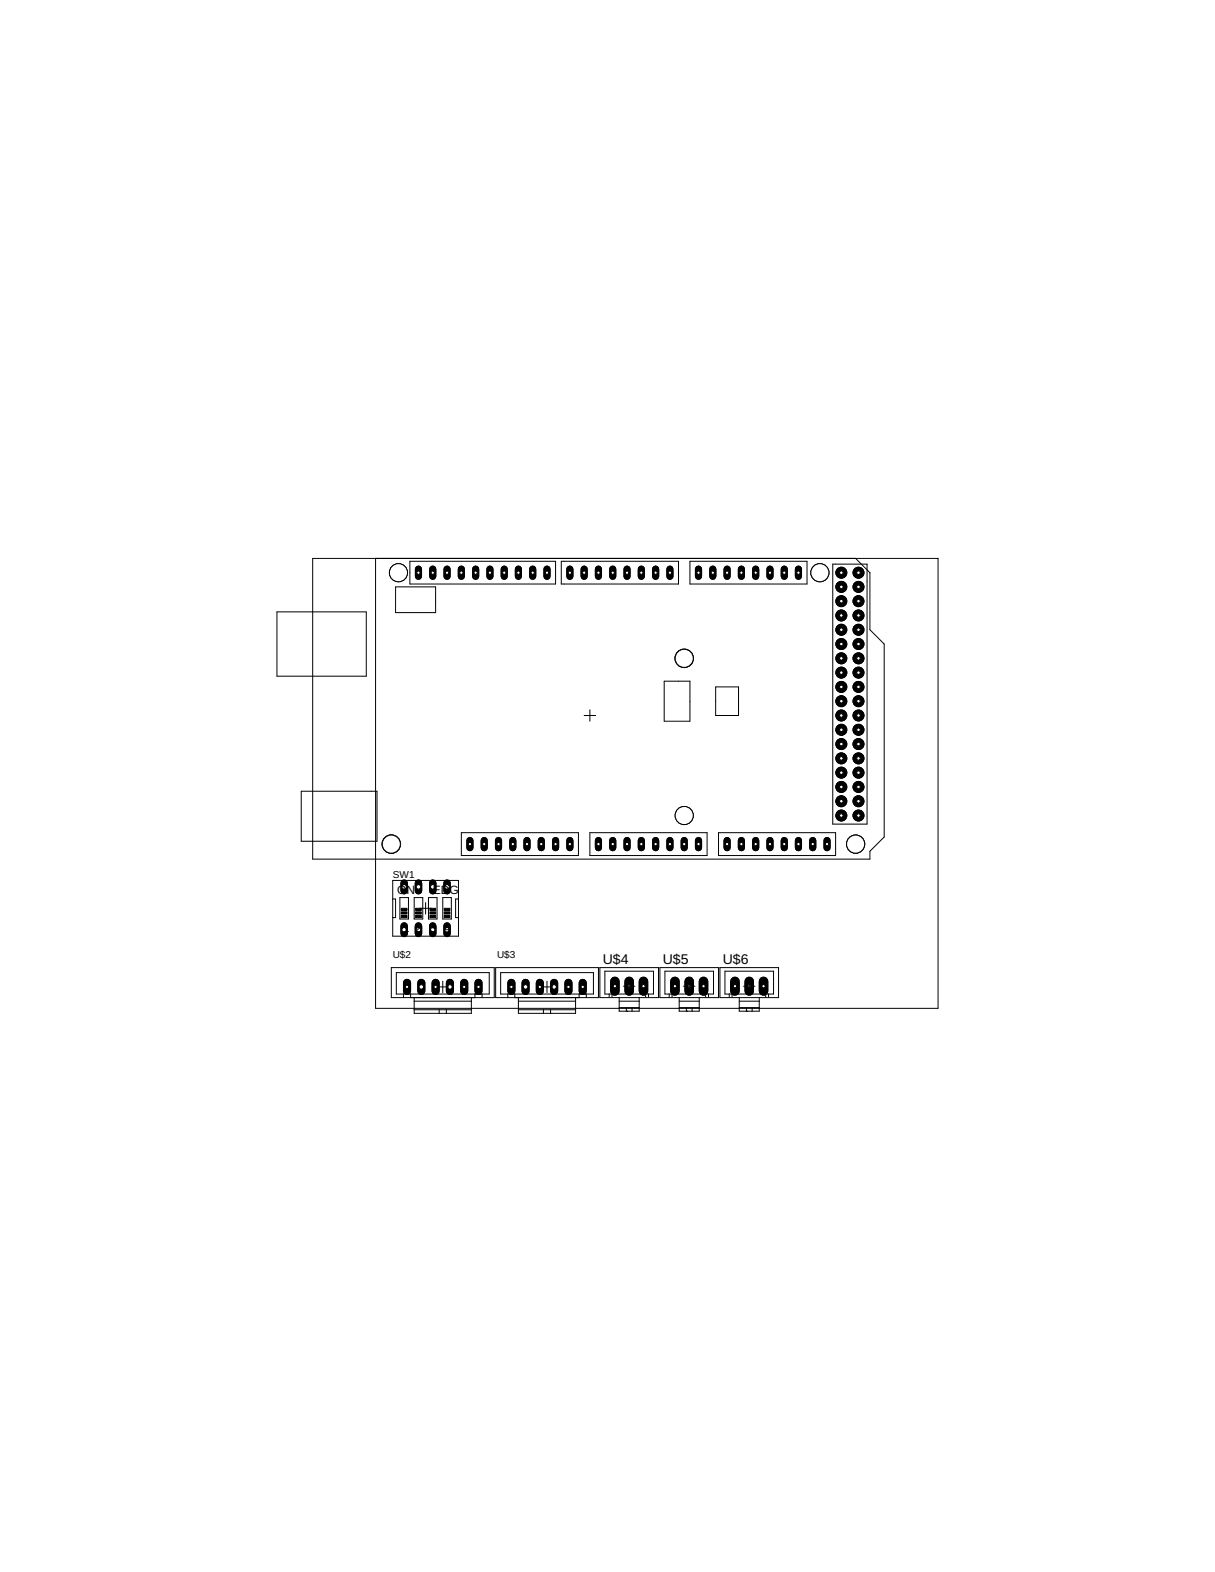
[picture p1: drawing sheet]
<svg xmlns="http://www.w3.org/2000/svg" width="216mm" height="279mm" viewBox="0 0 216 279" stroke-linecap="round" stroke-linejoin="round" font-family="sans-serif">
<defs><g id="words">
<g font-size="2.5">
<text x="107.1" y="171.3">U$4</text>
<text x="117.8" y="171.3">U$5</text>
<text x="128.4" y="171.3">U$6</text>
</g>
<g font-size="2.1">
<text x="70.5" y="158.9">ON</text>
<text x="76.9" y="158.9">EDG</text>
<text x="71.6" y="165.6">1</text>
<text x="73.8" y="165.6">2</text>
<text x="76.4" y="165.6">3</text>
<text x="78.9" y="165.6">4</text>
</g>
<g font-size="1.8">
<text x="69.8" y="156.1">SW1</text>
<text x="69.8" y="170.3">U$2</text>
<text x="88.3" y="170.3">U$3</text>
</g>
</g></defs>
<path d="M79.4 101.2v1.2" fill="none" stroke="#000" stroke-width="1.3"/>
<circle cx="79.4" cy="101.8" r=".3" fill="#fff" stroke="#000" stroke-width=".18"/>
<path d="M82 101.2v1.2" fill="none" stroke="#000" stroke-width="1.3"/>
<circle cx="82" cy="101.8" r=".3" fill="#fff" stroke="#000" stroke-width=".18"/>
<path d="M84.5 101.2v1.2" fill="none" stroke="#000" stroke-width="1.3"/>
<circle cx="84.5" cy="101.8" r=".3" fill="#fff" stroke="#000" stroke-width=".18"/>
<path d="M87.1 101.2v1.2" fill="none" stroke="#000" stroke-width="1.3"/>
<circle cx="87.1" cy="101.8" r=".3" fill="#fff" stroke="#000" stroke-width=".18"/>
<path d="M89.6 101.2v1.2" fill="none" stroke="#000" stroke-width="1.3"/>
<circle cx="89.6" cy="101.8" r=".3" fill="#fff" stroke="#000" stroke-width=".18"/>
<path d="M92.1 101.2v1.2" fill="none" stroke="#000" stroke-width="1.3"/>
<circle cx="92.1" cy="101.8" r=".3" fill="#fff" stroke="#000" stroke-width=".18"/>
<path d="M94.7 101.2v1.2" fill="none" stroke="#000" stroke-width="1.3"/>
<circle cx="94.7" cy="101.8" r=".3" fill="#fff" stroke="#000" stroke-width=".18"/>
<path d="M97.2 101.2v1.2" fill="none" stroke="#000" stroke-width="1.3"/>
<circle cx="97.2" cy="101.8" r=".3" fill="#fff" stroke="#000" stroke-width=".18"/>
<path d="M101.3 101.2v1.2" fill="none" stroke="#000" stroke-width="1.3"/>
<circle cx="101.3" cy="101.8" r=".3" fill="#fff" stroke="#000" stroke-width=".18"/>
<path d="M103.8 101.2v1.2" fill="none" stroke="#000" stroke-width="1.3"/>
<circle cx="103.8" cy="101.8" r=".3" fill="#fff" stroke="#000" stroke-width=".18"/>
<path d="M106.3 101.2v1.2" fill="none" stroke="#000" stroke-width="1.3"/>
<circle cx="106.3" cy="101.8" r=".3" fill="#fff" stroke="#000" stroke-width=".18"/>
<path d="M108.9 101.2v1.2" fill="none" stroke="#000" stroke-width="1.3"/>
<circle cx="108.9" cy="101.8" r=".3" fill="#fff" stroke="#000" stroke-width=".18"/>
<path d="M111.4 101.2v1.2" fill="none" stroke="#000" stroke-width="1.3"/>
<circle cx="111.4" cy="101.8" r=".3" fill="#fff" stroke="#000" stroke-width=".18"/>
<path d="M114 101.2v1.2" fill="none" stroke="#000" stroke-width="1.3"/>
<circle cx="114" cy="101.8" r=".3" fill="#fff" stroke="#000" stroke-width=".18"/>
<path d="M116.5 101.2v1.2" fill="none" stroke="#000" stroke-width="1.3"/>
<circle cx="116.5" cy="101.8" r=".3" fill="#fff" stroke="#000" stroke-width=".18"/>
<path d="M119 101.2v1.2" fill="none" stroke="#000" stroke-width="1.3"/>
<circle cx="119" cy="101.8" r=".3" fill="#fff" stroke="#000" stroke-width=".18"/>
<path d="M76.9 101.2v1.2" fill="none" stroke="#000" stroke-width="1.3"/>
<circle cx="76.9" cy="101.8" r=".3" fill="#fff" stroke="#000" stroke-width=".18"/>
<path d="M74.4 101.2v1.2" fill="none" stroke="#000" stroke-width="1.3"/>
<circle cx="74.4" cy="101.8" r=".3" fill="#fff" stroke="#000" stroke-width=".18"/>
<path d="M124.1 101.2v1.2" fill="none" stroke="#000" stroke-width="1.3"/>
<circle cx="124.1" cy="101.8" r=".3" fill="#fff" stroke="#000" stroke-width=".18"/>
<path d="M126.7 101.2v1.2" fill="none" stroke="#000" stroke-width="1.3"/>
<circle cx="126.7" cy="101.8" r=".3" fill="#fff" stroke="#000" stroke-width=".18"/>
<path d="M129.2 101.2v1.2" fill="none" stroke="#000" stroke-width="1.3"/>
<circle cx="129.2" cy="101.8" r=".3" fill="#fff" stroke="#000" stroke-width=".18"/>
<path d="M131.7 101.2v1.2" fill="none" stroke="#000" stroke-width="1.3"/>
<circle cx="131.7" cy="101.8" r=".3" fill="#fff" stroke="#000" stroke-width=".18"/>
<path d="M134.3 101.2v1.2" fill="none" stroke="#000" stroke-width="1.3"/>
<circle cx="134.3" cy="101.8" r=".3" fill="#fff" stroke="#000" stroke-width=".18"/>
<path d="M136.8 101.2v1.2" fill="none" stroke="#000" stroke-width="1.3"/>
<circle cx="136.8" cy="101.8" r=".3" fill="#fff" stroke="#000" stroke-width=".18"/>
<path d="M139.4 101.2v1.2" fill="none" stroke="#000" stroke-width="1.3"/>
<circle cx="139.4" cy="101.8" r=".3" fill="#fff" stroke="#000" stroke-width=".18"/>
<path d="M141.9 101.2v1.2" fill="none" stroke="#000" stroke-width="1.3"/>
<circle cx="141.9" cy="101.8" r=".3" fill="#fff" stroke="#000" stroke-width=".18"/>
<circle cx="149.5" cy="101.8" r=".97" fill="#000" stroke="#000" stroke-width=".18"/>
<circle cx="149.5" cy="101.8" r=".32" fill="#fff" stroke="#000" stroke-width=".18"/>
<circle cx="149.5" cy="109.4" r=".97" fill="#000" stroke="#000" stroke-width=".18"/>
<circle cx="149.5" cy="109.4" r=".32" fill="#fff" stroke="#000" stroke-width=".18"/>
<circle cx="149.5" cy="111.9" r=".97" fill="#000" stroke="#000" stroke-width=".18"/>
<circle cx="149.5" cy="111.9" r=".32" fill="#fff" stroke="#000" stroke-width=".18"/>
<circle cx="149.5" cy="114.5" r=".97" fill="#000" stroke="#000" stroke-width=".18"/>
<circle cx="149.5" cy="114.5" r=".32" fill="#fff" stroke="#000" stroke-width=".18"/>
<circle cx="149.5" cy="117" r=".97" fill="#000" stroke="#000" stroke-width=".18"/>
<circle cx="149.5" cy="117" r=".32" fill="#fff" stroke="#000" stroke-width=".18"/>
<circle cx="149.5" cy="119.5" r=".97" fill="#000" stroke="#000" stroke-width=".18"/>
<circle cx="149.5" cy="119.5" r=".32" fill="#fff" stroke="#000" stroke-width=".18"/>
<circle cx="149.5" cy="122.1" r=".97" fill="#000" stroke="#000" stroke-width=".18"/>
<circle cx="149.5" cy="122.1" r=".32" fill="#fff" stroke="#000" stroke-width=".18"/>
<circle cx="149.5" cy="124.6" r=".97" fill="#000" stroke="#000" stroke-width=".18"/>
<circle cx="149.5" cy="124.6" r=".32" fill="#fff" stroke="#000" stroke-width=".18"/>
<circle cx="149.5" cy="127.2" r=".97" fill="#000" stroke="#000" stroke-width=".18"/>
<circle cx="149.5" cy="127.2" r=".32" fill="#fff" stroke="#000" stroke-width=".18"/>
<circle cx="149.5" cy="129.7" r=".97" fill="#000" stroke="#000" stroke-width=".18"/>
<circle cx="149.5" cy="129.7" r=".32" fill="#fff" stroke="#000" stroke-width=".18"/>
<circle cx="149.5" cy="132.2" r=".97" fill="#000" stroke="#000" stroke-width=".18"/>
<circle cx="149.5" cy="132.2" r=".32" fill="#fff" stroke="#000" stroke-width=".18"/>
<circle cx="149.5" cy="134.8" r=".97" fill="#000" stroke="#000" stroke-width=".18"/>
<circle cx="149.5" cy="134.8" r=".32" fill="#fff" stroke="#000" stroke-width=".18"/>
<circle cx="149.5" cy="137.3" r=".97" fill="#000" stroke="#000" stroke-width=".18"/>
<circle cx="149.5" cy="137.3" r=".32" fill="#fff" stroke="#000" stroke-width=".18"/>
<circle cx="149.5" cy="139.9" r=".97" fill="#000" stroke="#000" stroke-width=".18"/>
<circle cx="149.5" cy="139.9" r=".32" fill="#fff" stroke="#000" stroke-width=".18"/>
<circle cx="149.5" cy="142.4" r=".97" fill="#000" stroke="#000" stroke-width=".18"/>
<circle cx="149.5" cy="142.4" r=".32" fill="#fff" stroke="#000" stroke-width=".18"/>
<circle cx="149.5" cy="144.9" r=".97" fill="#000" stroke="#000" stroke-width=".18"/>
<circle cx="149.5" cy="144.9" r=".32" fill="#fff" stroke="#000" stroke-width=".18"/>
<circle cx="149.5" cy="104.3" r=".97" fill="#000" stroke="#000" stroke-width=".18"/>
<circle cx="149.5" cy="104.3" r=".32" fill="#fff" stroke="#000" stroke-width=".18"/>
<circle cx="149.5" cy="106.8" r=".97" fill="#000" stroke="#000" stroke-width=".18"/>
<circle cx="149.5" cy="106.8" r=".32" fill="#fff" stroke="#000" stroke-width=".18"/>
<circle cx="152.5" cy="101.8" r=".97" fill="#000" stroke="#000" stroke-width=".18"/>
<circle cx="152.5" cy="101.8" r=".32" fill="#fff" stroke="#000" stroke-width=".18"/>
<circle cx="152.5" cy="109.4" r=".97" fill="#000" stroke="#000" stroke-width=".18"/>
<circle cx="152.5" cy="109.4" r=".32" fill="#fff" stroke="#000" stroke-width=".18"/>
<circle cx="152.5" cy="111.9" r=".97" fill="#000" stroke="#000" stroke-width=".18"/>
<circle cx="152.5" cy="111.9" r=".32" fill="#fff" stroke="#000" stroke-width=".18"/>
<circle cx="152.5" cy="114.5" r=".97" fill="#000" stroke="#000" stroke-width=".18"/>
<circle cx="152.5" cy="114.5" r=".32" fill="#fff" stroke="#000" stroke-width=".18"/>
<circle cx="152.5" cy="117" r=".97" fill="#000" stroke="#000" stroke-width=".18"/>
<circle cx="152.5" cy="117" r=".32" fill="#fff" stroke="#000" stroke-width=".18"/>
<circle cx="152.5" cy="119.5" r=".97" fill="#000" stroke="#000" stroke-width=".18"/>
<circle cx="152.5" cy="119.5" r=".32" fill="#fff" stroke="#000" stroke-width=".18"/>
<circle cx="152.5" cy="122.1" r=".97" fill="#000" stroke="#000" stroke-width=".18"/>
<circle cx="152.5" cy="122.1" r=".32" fill="#fff" stroke="#000" stroke-width=".18"/>
<circle cx="152.5" cy="124.6" r=".97" fill="#000" stroke="#000" stroke-width=".18"/>
<circle cx="152.5" cy="124.6" r=".32" fill="#fff" stroke="#000" stroke-width=".18"/>
<circle cx="152.5" cy="127.2" r=".97" fill="#000" stroke="#000" stroke-width=".18"/>
<circle cx="152.5" cy="127.2" r=".32" fill="#fff" stroke="#000" stroke-width=".18"/>
<circle cx="152.5" cy="129.7" r=".97" fill="#000" stroke="#000" stroke-width=".18"/>
<circle cx="152.5" cy="129.7" r=".32" fill="#fff" stroke="#000" stroke-width=".18"/>
<circle cx="152.5" cy="132.2" r=".97" fill="#000" stroke="#000" stroke-width=".18"/>
<circle cx="152.5" cy="132.2" r=".32" fill="#fff" stroke="#000" stroke-width=".18"/>
<circle cx="152.5" cy="134.8" r=".97" fill="#000" stroke="#000" stroke-width=".18"/>
<circle cx="152.5" cy="134.8" r=".32" fill="#fff" stroke="#000" stroke-width=".18"/>
<circle cx="152.5" cy="137.3" r=".97" fill="#000" stroke="#000" stroke-width=".18"/>
<circle cx="152.5" cy="137.3" r=".32" fill="#fff" stroke="#000" stroke-width=".18"/>
<circle cx="152.5" cy="139.9" r=".97" fill="#000" stroke="#000" stroke-width=".18"/>
<circle cx="152.5" cy="139.9" r=".32" fill="#fff" stroke="#000" stroke-width=".18"/>
<circle cx="152.5" cy="142.4" r=".97" fill="#000" stroke="#000" stroke-width=".18"/>
<circle cx="152.5" cy="142.4" r=".32" fill="#fff" stroke="#000" stroke-width=".18"/>
<circle cx="152.5" cy="144.9" r=".97" fill="#000" stroke="#000" stroke-width=".18"/>
<circle cx="152.5" cy="144.9" r=".32" fill="#fff" stroke="#000" stroke-width=".18"/>
<circle cx="152.5" cy="104.3" r=".97" fill="#000" stroke="#000" stroke-width=".18"/>
<circle cx="152.5" cy="104.3" r=".32" fill="#fff" stroke="#000" stroke-width=".18"/>
<circle cx="152.5" cy="106.8" r=".97" fill="#000" stroke="#000" stroke-width=".18"/>
<circle cx="152.5" cy="106.8" r=".32" fill="#fff" stroke="#000" stroke-width=".18"/>
<path d="M129.2 149.4v1.3" fill="none" stroke="#000" stroke-width="1.3"/>
<circle cx="129.2" cy="150" r=".3" fill="#fff" stroke="#000" stroke-width=".18"/>
<path d="M131.7 149.4v1.3" fill="none" stroke="#000" stroke-width="1.3"/>
<circle cx="131.7" cy="150" r=".3" fill="#fff" stroke="#000" stroke-width=".18"/>
<path d="M134.3 149.4v1.3" fill="none" stroke="#000" stroke-width="1.3"/>
<circle cx="134.3" cy="150" r=".3" fill="#fff" stroke="#000" stroke-width=".18"/>
<path d="M136.8 149.4v1.3" fill="none" stroke="#000" stroke-width="1.3"/>
<circle cx="136.8" cy="150" r=".3" fill="#fff" stroke="#000" stroke-width=".18"/>
<path d="M139.4 149.4v1.3" fill="none" stroke="#000" stroke-width="1.3"/>
<circle cx="139.4" cy="150" r=".3" fill="#fff" stroke="#000" stroke-width=".18"/>
<path d="M141.9 149.4v1.3" fill="none" stroke="#000" stroke-width="1.3"/>
<circle cx="141.9" cy="150" r=".3" fill="#fff" stroke="#000" stroke-width=".18"/>
<path d="M144.4 149.4v1.3" fill="none" stroke="#000" stroke-width="1.3"/>
<circle cx="144.4" cy="150" r=".3" fill="#fff" stroke="#000" stroke-width=".18"/>
<path d="M147 149.4v1.3" fill="none" stroke="#000" stroke-width="1.3"/>
<circle cx="147" cy="150" r=".3" fill="#fff" stroke="#000" stroke-width=".18"/>
<path d="M106.3 149.4v1.3" fill="none" stroke="#000" stroke-width="1.3"/>
<circle cx="106.3" cy="150" r=".3" fill="#fff" stroke="#000" stroke-width=".18"/>
<path d="M108.9 149.4v1.3" fill="none" stroke="#000" stroke-width="1.3"/>
<circle cx="108.9" cy="150" r=".3" fill="#fff" stroke="#000" stroke-width=".18"/>
<path d="M111.4 149.4v1.3" fill="none" stroke="#000" stroke-width="1.3"/>
<circle cx="111.4" cy="150" r=".3" fill="#fff" stroke="#000" stroke-width=".18"/>
<path d="M114 149.4v1.3" fill="none" stroke="#000" stroke-width="1.3"/>
<circle cx="114" cy="150" r=".3" fill="#fff" stroke="#000" stroke-width=".18"/>
<path d="M116.5 149.4v1.3" fill="none" stroke="#000" stroke-width="1.3"/>
<circle cx="116.5" cy="150" r=".3" fill="#fff" stroke="#000" stroke-width=".18"/>
<path d="M119 149.4v1.3" fill="none" stroke="#000" stroke-width="1.3"/>
<circle cx="119" cy="150" r=".3" fill="#fff" stroke="#000" stroke-width=".18"/>
<path d="M121.6 149.4v1.3" fill="none" stroke="#000" stroke-width="1.3"/>
<circle cx="121.6" cy="150" r=".3" fill="#fff" stroke="#000" stroke-width=".18"/>
<path d="M124.1 149.4v1.3" fill="none" stroke="#000" stroke-width="1.3"/>
<circle cx="124.1" cy="150" r=".3" fill="#fff" stroke="#000" stroke-width=".18"/>
<path d="M83.5 149.4v1.3" fill="none" stroke="#000" stroke-width="1.3"/>
<circle cx="83.5" cy="150" r=".3" fill="#fff" stroke="#000" stroke-width=".18"/>
<path d="M86 149.4v1.3" fill="none" stroke="#000" stroke-width="1.3"/>
<circle cx="86" cy="150" r=".3" fill="#fff" stroke="#000" stroke-width=".18"/>
<path d="M88.6 149.4v1.3" fill="none" stroke="#000" stroke-width="1.3"/>
<circle cx="88.6" cy="150" r=".3" fill="#fff" stroke="#000" stroke-width=".18"/>
<path d="M91.1 149.4v1.3" fill="none" stroke="#000" stroke-width="1.3"/>
<circle cx="91.1" cy="150" r=".3" fill="#fff" stroke="#000" stroke-width=".18"/>
<path d="M93.6 149.4v1.3" fill="none" stroke="#000" stroke-width="1.3"/>
<circle cx="93.6" cy="150" r=".3" fill="#fff" stroke="#000" stroke-width=".18"/>
<path d="M96.2 149.4v1.3" fill="none" stroke="#000" stroke-width="1.3"/>
<circle cx="96.2" cy="150" r=".3" fill="#fff" stroke="#000" stroke-width=".18"/>
<path d="M98.7 149.4v1.3" fill="none" stroke="#000" stroke-width="1.3"/>
<circle cx="98.7" cy="150" r=".3" fill="#fff" stroke="#000" stroke-width=".18"/>
<path d="M101.3 149.4v1.3" fill="none" stroke="#000" stroke-width="1.3"/>
<circle cx="101.3" cy="150" r=".3" fill="#fff" stroke="#000" stroke-width=".18"/>
<path d="M74.9 174.7v1.4" fill="none" stroke="#000" stroke-width="1.4"/>
<circle cx="74.9" cy="175.4" r=".4" fill="#fff" stroke="#000" stroke-width=".18"/>
<path d="M79.9 174.7v1.4" fill="none" stroke="#000" stroke-width="1.4"/>
<circle cx="79.9" cy="175.4" r=".4" fill="#fff" stroke="#000" stroke-width=".18"/>
<path d="M72.3 174.7v1.4" fill="none" stroke="#000" stroke-width="1.4"/>
<circle cx="72.3" cy="175.4" r=".3" fill="#fff" stroke="#000" stroke-width=".18"/>
<path d="M77.4 174.7v1.4" fill="none" stroke="#000" stroke-width="1.4"/>
<circle cx="77.4" cy="175.4" r=".3" fill="#fff" stroke="#000" stroke-width=".18"/>
<path d="M82.5 174.7v1.4" fill="none" stroke="#000" stroke-width="1.4"/>
<circle cx="82.5" cy="175.4" r=".3" fill="#fff" stroke="#000" stroke-width=".18"/>
<path d="M85 174.7v1.4" fill="none" stroke="#000" stroke-width="1.4"/>
<circle cx="85" cy="175.4" r=".3" fill="#fff" stroke="#000" stroke-width=".18"/>
<path d="M93.4 174.7v1.4" fill="none" stroke="#000" stroke-width="1.4"/>
<circle cx="93.4" cy="175.4" r=".4" fill="#fff" stroke="#000" stroke-width=".18"/>
<path d="M98.5 174.7v1.4" fill="none" stroke="#000" stroke-width="1.4"/>
<circle cx="98.5" cy="175.4" r=".4" fill="#fff" stroke="#000" stroke-width=".18"/>
<path d="M90.9 174.7v1.4" fill="none" stroke="#000" stroke-width="1.4"/>
<circle cx="90.9" cy="175.4" r=".3" fill="#fff" stroke="#000" stroke-width=".18"/>
<path d="M95.9 174.7v1.4" fill="none" stroke="#000" stroke-width="1.4"/>
<circle cx="95.9" cy="175.4" r=".3" fill="#fff" stroke="#000" stroke-width=".18"/>
<path d="M101 174.7v1.4" fill="none" stroke="#000" stroke-width="1.4"/>
<circle cx="101" cy="175.4" r=".3" fill="#fff" stroke="#000" stroke-width=".18"/>
<path d="M103.5 174.7v1.4" fill="none" stroke="#000" stroke-width="1.4"/>
<circle cx="103.5" cy="175.4" r=".3" fill="#fff" stroke="#000" stroke-width=".18"/>
<path d="M111.8 174.4v1.7" fill="none" stroke="#000" stroke-width="1.7"/>
<circle cx="111.8" cy="175.3" r=".3" fill="#fff" stroke="#000" stroke-width=".18"/>
<path d="M114.3 174.4v1.7" fill="none" stroke="#000" stroke-width="1.7"/>
<circle cx="114.3" cy="175.3" r=".3" fill="#fff" stroke="#000" stroke-width=".18"/>
<path d="M109.3 174.4v1.7" fill="none" stroke="#000" stroke-width="1.7"/>
<circle cx="109.3" cy="175.3" r=".3" fill="#fff" stroke="#000" stroke-width=".18"/>
<path d="M122.5 174.4v1.7" fill="none" stroke="#000" stroke-width="1.7"/>
<circle cx="122.5" cy="175.3" r=".3" fill="#fff" stroke="#000" stroke-width=".18"/>
<path d="M125 174.4v1.7" fill="none" stroke="#000" stroke-width="1.7"/>
<circle cx="125" cy="175.3" r=".3" fill="#fff" stroke="#000" stroke-width=".18"/>
<path d="M119.9 174.4v1.7" fill="none" stroke="#000" stroke-width="1.7"/>
<circle cx="119.9" cy="175.3" r=".3" fill="#fff" stroke="#000" stroke-width=".18"/>
<path d="M133.1 174.4v1.7" fill="none" stroke="#000" stroke-width="1.7"/>
<circle cx="133.1" cy="175.3" r=".3" fill="#fff" stroke="#000" stroke-width=".18"/>
<path d="M135.7 174.4v1.7" fill="none" stroke="#000" stroke-width="1.7"/>
<circle cx="135.7" cy="175.3" r=".3" fill="#fff" stroke="#000" stroke-width=".18"/>
<path d="M130.6 174.4v1.7" fill="none" stroke="#000" stroke-width="1.7"/>
<circle cx="130.6" cy="175.3" r=".3" fill="#fff" stroke="#000" stroke-width=".18"/>
<path d="M71.8 164.6v1.3" fill="none" stroke="#000" stroke-width="1.3"/>
<circle cx="71.8" cy="165.2" r=".4" fill="#fff" stroke="#000" stroke-width=".18"/>
<path d="M74.4 164.6v1.3" fill="none" stroke="#000" stroke-width="1.3"/>
<circle cx="74.4" cy="165.2" r=".4" fill="#fff" stroke="#000" stroke-width=".18"/>
<path d="M74.4 157v1.3" fill="none" stroke="#000" stroke-width="1.3"/>
<circle cx="74.4" cy="157.6" r=".4" fill="#fff" stroke="#000" stroke-width=".18"/>
<path d="M71.8 157v1.3" fill="none" stroke="#000" stroke-width="1.3"/>
<circle cx="71.8" cy="157.6" r=".4" fill="#fff" stroke="#000" stroke-width=".18"/>
<path d="M76.9 164.6v1.3" fill="none" stroke="#000" stroke-width="1.3"/>
<circle cx="76.9" cy="165.2" r=".4" fill="#fff" stroke="#000" stroke-width=".18"/>
<path d="M79.4 164.6v1.3" fill="none" stroke="#000" stroke-width="1.3"/>
<circle cx="79.4" cy="165.2" r=".4" fill="#fff" stroke="#000" stroke-width=".18"/>
<path d="M76.9 157v1.3" fill="none" stroke="#000" stroke-width="1.3"/>
<circle cx="76.9" cy="157.6" r=".4" fill="#fff" stroke="#000" stroke-width=".18"/>
<path d="M79.4 157v1.3" fill="none" stroke="#000" stroke-width="1.3"/>
<circle cx="79.4" cy="157.6" r=".4" fill="#fff" stroke="#000" stroke-width=".18"/>
<path d="M79.4 101.2v1.2" fill="none" stroke="#000" stroke-width="1.3"/>
<circle cx="79.4" cy="101.8" r=".3" fill="#fff" stroke="#000" stroke-width=".18"/>
<path d="M82 101.2v1.2" fill="none" stroke="#000" stroke-width="1.3"/>
<circle cx="82" cy="101.8" r=".3" fill="#fff" stroke="#000" stroke-width=".18"/>
<path d="M84.5 101.2v1.2" fill="none" stroke="#000" stroke-width="1.3"/>
<circle cx="84.5" cy="101.8" r=".3" fill="#fff" stroke="#000" stroke-width=".18"/>
<path d="M87.1 101.2v1.2" fill="none" stroke="#000" stroke-width="1.3"/>
<circle cx="87.1" cy="101.8" r=".3" fill="#fff" stroke="#000" stroke-width=".18"/>
<path d="M89.6 101.2v1.2" fill="none" stroke="#000" stroke-width="1.3"/>
<circle cx="89.6" cy="101.8" r=".3" fill="#fff" stroke="#000" stroke-width=".18"/>
<path d="M92.1 101.2v1.2" fill="none" stroke="#000" stroke-width="1.3"/>
<circle cx="92.1" cy="101.8" r=".3" fill="#fff" stroke="#000" stroke-width=".18"/>
<path d="M94.7 101.2v1.2" fill="none" stroke="#000" stroke-width="1.3"/>
<circle cx="94.7" cy="101.8" r=".3" fill="#fff" stroke="#000" stroke-width=".18"/>
<path d="M97.2 101.2v1.2" fill="none" stroke="#000" stroke-width="1.3"/>
<circle cx="97.2" cy="101.8" r=".3" fill="#fff" stroke="#000" stroke-width=".18"/>
<path d="M101.3 101.2v1.2" fill="none" stroke="#000" stroke-width="1.3"/>
<circle cx="101.3" cy="101.8" r=".3" fill="#fff" stroke="#000" stroke-width=".18"/>
<path d="M103.8 101.2v1.2" fill="none" stroke="#000" stroke-width="1.3"/>
<circle cx="103.8" cy="101.8" r=".3" fill="#fff" stroke="#000" stroke-width=".18"/>
<path d="M106.3 101.2v1.2" fill="none" stroke="#000" stroke-width="1.3"/>
<circle cx="106.3" cy="101.8" r=".3" fill="#fff" stroke="#000" stroke-width=".18"/>
<path d="M108.9 101.2v1.2" fill="none" stroke="#000" stroke-width="1.3"/>
<circle cx="108.9" cy="101.8" r=".3" fill="#fff" stroke="#000" stroke-width=".18"/>
<path d="M111.4 101.2v1.2" fill="none" stroke="#000" stroke-width="1.3"/>
<circle cx="111.4" cy="101.8" r=".3" fill="#fff" stroke="#000" stroke-width=".18"/>
<path d="M114 101.2v1.2" fill="none" stroke="#000" stroke-width="1.3"/>
<circle cx="114" cy="101.8" r=".3" fill="#fff" stroke="#000" stroke-width=".18"/>
<path d="M116.5 101.2v1.2" fill="none" stroke="#000" stroke-width="1.3"/>
<circle cx="116.5" cy="101.8" r=".3" fill="#fff" stroke="#000" stroke-width=".18"/>
<path d="M119 101.2v1.2" fill="none" stroke="#000" stroke-width="1.3"/>
<circle cx="119" cy="101.8" r=".3" fill="#fff" stroke="#000" stroke-width=".18"/>
<path d="M76.9 101.2v1.2" fill="none" stroke="#000" stroke-width="1.3"/>
<circle cx="76.9" cy="101.8" r=".3" fill="#fff" stroke="#000" stroke-width=".18"/>
<path d="M74.4 101.2v1.2" fill="none" stroke="#000" stroke-width="1.3"/>
<circle cx="74.4" cy="101.8" r=".3" fill="#fff" stroke="#000" stroke-width=".18"/>
<path d="M124.1 101.2v1.2" fill="none" stroke="#000" stroke-width="1.3"/>
<circle cx="124.1" cy="101.8" r=".3" fill="#fff" stroke="#000" stroke-width=".18"/>
<path d="M126.7 101.2v1.2" fill="none" stroke="#000" stroke-width="1.3"/>
<circle cx="126.7" cy="101.8" r=".3" fill="#fff" stroke="#000" stroke-width=".18"/>
<path d="M129.2 101.2v1.2" fill="none" stroke="#000" stroke-width="1.3"/>
<circle cx="129.2" cy="101.8" r=".3" fill="#fff" stroke="#000" stroke-width=".18"/>
<path d="M131.7 101.2v1.2" fill="none" stroke="#000" stroke-width="1.3"/>
<circle cx="131.7" cy="101.8" r=".3" fill="#fff" stroke="#000" stroke-width=".18"/>
<path d="M134.3 101.2v1.2" fill="none" stroke="#000" stroke-width="1.3"/>
<circle cx="134.3" cy="101.8" r=".3" fill="#fff" stroke="#000" stroke-width=".18"/>
<path d="M136.8 101.2v1.2" fill="none" stroke="#000" stroke-width="1.3"/>
<circle cx="136.8" cy="101.8" r=".3" fill="#fff" stroke="#000" stroke-width=".18"/>
<path d="M139.4 101.2v1.2" fill="none" stroke="#000" stroke-width="1.3"/>
<circle cx="139.4" cy="101.8" r=".3" fill="#fff" stroke="#000" stroke-width=".18"/>
<path d="M141.9 101.2v1.2" fill="none" stroke="#000" stroke-width="1.3"/>
<circle cx="141.9" cy="101.8" r=".3" fill="#fff" stroke="#000" stroke-width=".18"/>
<circle cx="149.5" cy="101.8" r=".97" fill="#000" stroke="#000" stroke-width=".18"/>
<circle cx="149.5" cy="101.8" r=".32" fill="#fff" stroke="#000" stroke-width=".18"/>
<circle cx="149.5" cy="109.4" r=".97" fill="#000" stroke="#000" stroke-width=".18"/>
<circle cx="149.5" cy="109.4" r=".32" fill="#fff" stroke="#000" stroke-width=".18"/>
<circle cx="149.5" cy="111.9" r=".97" fill="#000" stroke="#000" stroke-width=".18"/>
<circle cx="149.5" cy="111.9" r=".32" fill="#fff" stroke="#000" stroke-width=".18"/>
<circle cx="149.5" cy="114.5" r=".97" fill="#000" stroke="#000" stroke-width=".18"/>
<circle cx="149.5" cy="114.5" r=".32" fill="#fff" stroke="#000" stroke-width=".18"/>
<circle cx="149.5" cy="117" r=".97" fill="#000" stroke="#000" stroke-width=".18"/>
<circle cx="149.5" cy="117" r=".32" fill="#fff" stroke="#000" stroke-width=".18"/>
<circle cx="149.5" cy="119.5" r=".97" fill="#000" stroke="#000" stroke-width=".18"/>
<circle cx="149.5" cy="119.5" r=".32" fill="#fff" stroke="#000" stroke-width=".18"/>
<circle cx="149.5" cy="122.1" r=".97" fill="#000" stroke="#000" stroke-width=".18"/>
<circle cx="149.5" cy="122.1" r=".32" fill="#fff" stroke="#000" stroke-width=".18"/>
<circle cx="149.5" cy="124.6" r=".97" fill="#000" stroke="#000" stroke-width=".18"/>
<circle cx="149.5" cy="124.6" r=".32" fill="#fff" stroke="#000" stroke-width=".18"/>
<circle cx="149.5" cy="127.2" r=".97" fill="#000" stroke="#000" stroke-width=".18"/>
<circle cx="149.5" cy="127.2" r=".32" fill="#fff" stroke="#000" stroke-width=".18"/>
<circle cx="149.5" cy="129.7" r=".97" fill="#000" stroke="#000" stroke-width=".18"/>
<circle cx="149.5" cy="129.7" r=".32" fill="#fff" stroke="#000" stroke-width=".18"/>
<circle cx="149.5" cy="132.2" r=".97" fill="#000" stroke="#000" stroke-width=".18"/>
<circle cx="149.5" cy="132.2" r=".32" fill="#fff" stroke="#000" stroke-width=".18"/>
<circle cx="149.5" cy="134.8" r=".97" fill="#000" stroke="#000" stroke-width=".18"/>
<circle cx="149.5" cy="134.8" r=".32" fill="#fff" stroke="#000" stroke-width=".18"/>
<circle cx="149.5" cy="137.3" r=".97" fill="#000" stroke="#000" stroke-width=".18"/>
<circle cx="149.5" cy="137.3" r=".32" fill="#fff" stroke="#000" stroke-width=".18"/>
<circle cx="149.5" cy="139.9" r=".97" fill="#000" stroke="#000" stroke-width=".18"/>
<circle cx="149.5" cy="139.9" r=".32" fill="#fff" stroke="#000" stroke-width=".18"/>
<circle cx="149.5" cy="142.4" r=".97" fill="#000" stroke="#000" stroke-width=".18"/>
<circle cx="149.5" cy="142.4" r=".32" fill="#fff" stroke="#000" stroke-width=".18"/>
<circle cx="149.5" cy="144.9" r=".97" fill="#000" stroke="#000" stroke-width=".18"/>
<circle cx="149.5" cy="144.9" r=".32" fill="#fff" stroke="#000" stroke-width=".18"/>
<circle cx="149.5" cy="104.3" r=".97" fill="#000" stroke="#000" stroke-width=".18"/>
<circle cx="149.5" cy="104.3" r=".32" fill="#fff" stroke="#000" stroke-width=".18"/>
<circle cx="149.5" cy="106.8" r=".97" fill="#000" stroke="#000" stroke-width=".18"/>
<circle cx="149.5" cy="106.8" r=".32" fill="#fff" stroke="#000" stroke-width=".18"/>
<circle cx="152.5" cy="101.8" r=".97" fill="#000" stroke="#000" stroke-width=".18"/>
<circle cx="152.5" cy="101.8" r=".32" fill="#fff" stroke="#000" stroke-width=".18"/>
<circle cx="152.5" cy="109.4" r=".97" fill="#000" stroke="#000" stroke-width=".18"/>
<circle cx="152.5" cy="109.4" r=".32" fill="#fff" stroke="#000" stroke-width=".18"/>
<circle cx="152.5" cy="111.9" r=".97" fill="#000" stroke="#000" stroke-width=".18"/>
<circle cx="152.5" cy="111.9" r=".32" fill="#fff" stroke="#000" stroke-width=".18"/>
<circle cx="152.5" cy="114.5" r=".97" fill="#000" stroke="#000" stroke-width=".18"/>
<circle cx="152.5" cy="114.5" r=".32" fill="#fff" stroke="#000" stroke-width=".18"/>
<circle cx="152.5" cy="117" r=".97" fill="#000" stroke="#000" stroke-width=".18"/>
<circle cx="152.5" cy="117" r=".32" fill="#fff" stroke="#000" stroke-width=".18"/>
<circle cx="152.5" cy="119.5" r=".97" fill="#000" stroke="#000" stroke-width=".18"/>
<circle cx="152.5" cy="119.5" r=".32" fill="#fff" stroke="#000" stroke-width=".18"/>
<circle cx="152.5" cy="122.1" r=".97" fill="#000" stroke="#000" stroke-width=".18"/>
<circle cx="152.5" cy="122.1" r=".32" fill="#fff" stroke="#000" stroke-width=".18"/>
<circle cx="152.5" cy="124.6" r=".97" fill="#000" stroke="#000" stroke-width=".18"/>
<circle cx="152.5" cy="124.6" r=".32" fill="#fff" stroke="#000" stroke-width=".18"/>
<circle cx="152.5" cy="127.2" r=".97" fill="#000" stroke="#000" stroke-width=".18"/>
<circle cx="152.5" cy="127.2" r=".32" fill="#fff" stroke="#000" stroke-width=".18"/>
<circle cx="152.5" cy="129.7" r=".97" fill="#000" stroke="#000" stroke-width=".18"/>
<circle cx="152.5" cy="129.7" r=".32" fill="#fff" stroke="#000" stroke-width=".18"/>
<circle cx="152.5" cy="132.2" r=".97" fill="#000" stroke="#000" stroke-width=".18"/>
<circle cx="152.5" cy="132.2" r=".32" fill="#fff" stroke="#000" stroke-width=".18"/>
<circle cx="152.5" cy="134.8" r=".97" fill="#000" stroke="#000" stroke-width=".18"/>
<circle cx="152.5" cy="134.8" r=".32" fill="#fff" stroke="#000" stroke-width=".18"/>
<circle cx="152.5" cy="137.3" r=".97" fill="#000" stroke="#000" stroke-width=".18"/>
<circle cx="152.5" cy="137.3" r=".32" fill="#fff" stroke="#000" stroke-width=".18"/>
<circle cx="152.5" cy="139.9" r=".97" fill="#000" stroke="#000" stroke-width=".18"/>
<circle cx="152.5" cy="139.9" r=".32" fill="#fff" stroke="#000" stroke-width=".18"/>
<circle cx="152.5" cy="142.4" r=".97" fill="#000" stroke="#000" stroke-width=".18"/>
<circle cx="152.5" cy="142.4" r=".32" fill="#fff" stroke="#000" stroke-width=".18"/>
<circle cx="152.5" cy="144.9" r=".97" fill="#000" stroke="#000" stroke-width=".18"/>
<circle cx="152.5" cy="144.9" r=".32" fill="#fff" stroke="#000" stroke-width=".18"/>
<circle cx="152.5" cy="104.3" r=".97" fill="#000" stroke="#000" stroke-width=".18"/>
<circle cx="152.5" cy="104.3" r=".32" fill="#fff" stroke="#000" stroke-width=".18"/>
<circle cx="152.5" cy="106.8" r=".97" fill="#000" stroke="#000" stroke-width=".18"/>
<circle cx="152.5" cy="106.8" r=".32" fill="#fff" stroke="#000" stroke-width=".18"/>
<path d="M129.2 149.4v1.3" fill="none" stroke="#000" stroke-width="1.3"/>
<circle cx="129.2" cy="150" r=".3" fill="#fff" stroke="#000" stroke-width=".18"/>
<path d="M131.7 149.4v1.3" fill="none" stroke="#000" stroke-width="1.3"/>
<circle cx="131.7" cy="150" r=".3" fill="#fff" stroke="#000" stroke-width=".18"/>
<path d="M134.3 149.4v1.3" fill="none" stroke="#000" stroke-width="1.3"/>
<circle cx="134.3" cy="150" r=".3" fill="#fff" stroke="#000" stroke-width=".18"/>
<path d="M136.8 149.4v1.3" fill="none" stroke="#000" stroke-width="1.3"/>
<circle cx="136.8" cy="150" r=".3" fill="#fff" stroke="#000" stroke-width=".18"/>
<path d="M139.4 149.4v1.3" fill="none" stroke="#000" stroke-width="1.3"/>
<circle cx="139.4" cy="150" r=".3" fill="#fff" stroke="#000" stroke-width=".18"/>
<path d="M141.9 149.4v1.3" fill="none" stroke="#000" stroke-width="1.3"/>
<circle cx="141.9" cy="150" r=".3" fill="#fff" stroke="#000" stroke-width=".18"/>
<path d="M144.4 149.4v1.3" fill="none" stroke="#000" stroke-width="1.3"/>
<circle cx="144.4" cy="150" r=".3" fill="#fff" stroke="#000" stroke-width=".18"/>
<path d="M147 149.4v1.3" fill="none" stroke="#000" stroke-width="1.3"/>
<circle cx="147" cy="150" r=".3" fill="#fff" stroke="#000" stroke-width=".18"/>
<path d="M106.3 149.4v1.3" fill="none" stroke="#000" stroke-width="1.3"/>
<circle cx="106.3" cy="150" r=".3" fill="#fff" stroke="#000" stroke-width=".18"/>
<path d="M108.9 149.4v1.3" fill="none" stroke="#000" stroke-width="1.3"/>
<circle cx="108.9" cy="150" r=".3" fill="#fff" stroke="#000" stroke-width=".18"/>
<path d="M111.4 149.4v1.3" fill="none" stroke="#000" stroke-width="1.3"/>
<circle cx="111.4" cy="150" r=".3" fill="#fff" stroke="#000" stroke-width=".18"/>
<path d="M114 149.4v1.3" fill="none" stroke="#000" stroke-width="1.3"/>
<circle cx="114" cy="150" r=".3" fill="#fff" stroke="#000" stroke-width=".18"/>
<path d="M116.5 149.4v1.3" fill="none" stroke="#000" stroke-width="1.3"/>
<circle cx="116.5" cy="150" r=".3" fill="#fff" stroke="#000" stroke-width=".18"/>
<path d="M119 149.4v1.3" fill="none" stroke="#000" stroke-width="1.3"/>
<circle cx="119" cy="150" r=".3" fill="#fff" stroke="#000" stroke-width=".18"/>
<path d="M121.6 149.4v1.3" fill="none" stroke="#000" stroke-width="1.3"/>
<circle cx="121.6" cy="150" r=".3" fill="#fff" stroke="#000" stroke-width=".18"/>
<path d="M124.1 149.4v1.3" fill="none" stroke="#000" stroke-width="1.3"/>
<circle cx="124.1" cy="150" r=".3" fill="#fff" stroke="#000" stroke-width=".18"/>
<path d="M83.5 149.4v1.3" fill="none" stroke="#000" stroke-width="1.3"/>
<circle cx="83.5" cy="150" r=".3" fill="#fff" stroke="#000" stroke-width=".18"/>
<path d="M86 149.4v1.3" fill="none" stroke="#000" stroke-width="1.3"/>
<circle cx="86" cy="150" r=".3" fill="#fff" stroke="#000" stroke-width=".18"/>
<path d="M88.6 149.4v1.3" fill="none" stroke="#000" stroke-width="1.3"/>
<circle cx="88.6" cy="150" r=".3" fill="#fff" stroke="#000" stroke-width=".18"/>
<path d="M91.1 149.4v1.3" fill="none" stroke="#000" stroke-width="1.3"/>
<circle cx="91.1" cy="150" r=".3" fill="#fff" stroke="#000" stroke-width=".18"/>
<path d="M93.6 149.4v1.3" fill="none" stroke="#000" stroke-width="1.3"/>
<circle cx="93.6" cy="150" r=".3" fill="#fff" stroke="#000" stroke-width=".18"/>
<path d="M96.2 149.4v1.3" fill="none" stroke="#000" stroke-width="1.3"/>
<circle cx="96.2" cy="150" r=".3" fill="#fff" stroke="#000" stroke-width=".18"/>
<path d="M98.7 149.4v1.3" fill="none" stroke="#000" stroke-width="1.3"/>
<circle cx="98.7" cy="150" r=".3" fill="#fff" stroke="#000" stroke-width=".18"/>
<path d="M101.3 149.4v1.3" fill="none" stroke="#000" stroke-width="1.3"/>
<circle cx="101.3" cy="150" r=".3" fill="#fff" stroke="#000" stroke-width=".18"/>
<path d="M74.9 174.7v1.4" fill="none" stroke="#000" stroke-width="1.4"/>
<circle cx="74.9" cy="175.4" r=".4" fill="#fff" stroke="#000" stroke-width=".18"/>
<path d="M79.9 174.7v1.4" fill="none" stroke="#000" stroke-width="1.4"/>
<circle cx="79.9" cy="175.4" r=".4" fill="#fff" stroke="#000" stroke-width=".18"/>
<path d="M72.3 174.7v1.4" fill="none" stroke="#000" stroke-width="1.4"/>
<circle cx="72.3" cy="175.4" r=".3" fill="#fff" stroke="#000" stroke-width=".18"/>
<path d="M77.4 174.7v1.4" fill="none" stroke="#000" stroke-width="1.4"/>
<circle cx="77.4" cy="175.4" r=".3" fill="#fff" stroke="#000" stroke-width=".18"/>
<path d="M82.5 174.7v1.4" fill="none" stroke="#000" stroke-width="1.4"/>
<circle cx="82.5" cy="175.4" r=".3" fill="#fff" stroke="#000" stroke-width=".18"/>
<path d="M85 174.7v1.4" fill="none" stroke="#000" stroke-width="1.4"/>
<circle cx="85" cy="175.4" r=".3" fill="#fff" stroke="#000" stroke-width=".18"/>
<path d="M93.4 174.7v1.4" fill="none" stroke="#000" stroke-width="1.4"/>
<circle cx="93.4" cy="175.4" r=".4" fill="#fff" stroke="#000" stroke-width=".18"/>
<path d="M98.5 174.7v1.4" fill="none" stroke="#000" stroke-width="1.4"/>
<circle cx="98.5" cy="175.4" r=".4" fill="#fff" stroke="#000" stroke-width=".18"/>
<path d="M90.9 174.7v1.4" fill="none" stroke="#000" stroke-width="1.4"/>
<circle cx="90.9" cy="175.4" r=".3" fill="#fff" stroke="#000" stroke-width=".18"/>
<path d="M95.9 174.7v1.4" fill="none" stroke="#000" stroke-width="1.4"/>
<circle cx="95.9" cy="175.4" r=".3" fill="#fff" stroke="#000" stroke-width=".18"/>
<path d="M101 174.7v1.4" fill="none" stroke="#000" stroke-width="1.4"/>
<circle cx="101" cy="175.4" r=".3" fill="#fff" stroke="#000" stroke-width=".18"/>
<path d="M103.5 174.7v1.4" fill="none" stroke="#000" stroke-width="1.4"/>
<circle cx="103.5" cy="175.4" r=".3" fill="#fff" stroke="#000" stroke-width=".18"/>
<path d="M111.8 174.4v1.7" fill="none" stroke="#000" stroke-width="1.7"/>
<circle cx="111.8" cy="175.3" r=".3" fill="#fff" stroke="#000" stroke-width=".18"/>
<path d="M114.3 174.4v1.7" fill="none" stroke="#000" stroke-width="1.7"/>
<circle cx="114.3" cy="175.3" r=".3" fill="#fff" stroke="#000" stroke-width=".18"/>
<path d="M109.3 174.4v1.7" fill="none" stroke="#000" stroke-width="1.7"/>
<circle cx="109.3" cy="175.3" r=".3" fill="#fff" stroke="#000" stroke-width=".18"/>
<path d="M122.5 174.4v1.7" fill="none" stroke="#000" stroke-width="1.7"/>
<circle cx="122.5" cy="175.3" r=".3" fill="#fff" stroke="#000" stroke-width=".18"/>
<path d="M125 174.4v1.7" fill="none" stroke="#000" stroke-width="1.7"/>
<circle cx="125" cy="175.3" r=".3" fill="#fff" stroke="#000" stroke-width=".18"/>
<path d="M119.9 174.4v1.7" fill="none" stroke="#000" stroke-width="1.7"/>
<circle cx="119.9" cy="175.3" r=".3" fill="#fff" stroke="#000" stroke-width=".18"/>
<path d="M133.1 174.4v1.7" fill="none" stroke="#000" stroke-width="1.7"/>
<circle cx="133.1" cy="175.3" r=".3" fill="#fff" stroke="#000" stroke-width=".18"/>
<path d="M135.7 174.4v1.7" fill="none" stroke="#000" stroke-width="1.7"/>
<circle cx="135.7" cy="175.3" r=".3" fill="#fff" stroke="#000" stroke-width=".18"/>
<path d="M130.6 174.4v1.7" fill="none" stroke="#000" stroke-width="1.7"/>
<circle cx="130.6" cy="175.3" r=".3" fill="#fff" stroke="#000" stroke-width=".18"/>
<path d="M71.8 164.6v1.3" fill="none" stroke="#000" stroke-width="1.3"/>
<circle cx="71.8" cy="165.2" r=".4" fill="#fff" stroke="#000" stroke-width=".18"/>
<path d="M74.4 164.6v1.3" fill="none" stroke="#000" stroke-width="1.3"/>
<circle cx="74.4" cy="165.2" r=".4" fill="#fff" stroke="#000" stroke-width=".18"/>
<path d="M74.4 157v1.3" fill="none" stroke="#000" stroke-width="1.3"/>
<circle cx="74.4" cy="157.6" r=".4" fill="#fff" stroke="#000" stroke-width=".18"/>
<path d="M71.8 157v1.3" fill="none" stroke="#000" stroke-width="1.3"/>
<circle cx="71.8" cy="157.6" r=".4" fill="#fff" stroke="#000" stroke-width=".18"/>
<path d="M76.9 164.6v1.3" fill="none" stroke="#000" stroke-width="1.3"/>
<circle cx="76.9" cy="165.2" r=".4" fill="#fff" stroke="#000" stroke-width=".18"/>
<path d="M79.4 164.6v1.3" fill="none" stroke="#000" stroke-width="1.3"/>
<circle cx="79.4" cy="165.2" r=".4" fill="#fff" stroke="#000" stroke-width=".18"/>
<path d="M76.9 157v1.3" fill="none" stroke="#000" stroke-width="1.3"/>
<circle cx="76.9" cy="157.6" r=".4" fill="#fff" stroke="#000" stroke-width=".18"/>
<path d="M79.4 157v1.3" fill="none" stroke="#000" stroke-width="1.3"/>
<circle cx="79.4" cy="157.6" r=".4" fill="#fff" stroke="#000" stroke-width=".18"/>
<g fill="none" stroke="#000" stroke-width=".18">
<path d="M66.7 99.3v79.9h100v-79.9h-111.1v53.4h99v-1.4l2.5-2.5v-34.3l-2.5-2.6v-10.1l-2.6-2.5M72.8 99.8h25.9v4h-25.9zM99.7 99.8h20.9v4h-20.9zM122.6 99.8h20.8v4h-20.8zM49.2 108.8h15.9v11.4h-15.9zM70.3 104.3h7.1v4.6h-7.1zM148 100.3h6.1v46.2h-6.1zM103.8 127.2h2M104.8 126.2v2M118 121.1h4.6v7.1h-4.6zM127.2 122.1h4v5.1h-4zM53.5 140.6h13.5v8.9h-13.5z"/>
<path d="M69.8 159.8h.5v3.3h-.5M69.8 156.5h11.7v9.9h-11.7zM71.1 159.5h1.5v3.8h-1.5zM73.6 159.5h1.5v3.8h-1.5zM76.1 159.5h1.6v3.8h-1.6zM78.7 159.5h1.5v3.8h-1.5zM81.5 159.8h-.5v3.3h.5M82 148h20.8v4.1h-20.8zM104.8 148h20.8v4.1h-20.8zM127.7 148h20.8v4.1h-20.8zM69.5 172h18.3v5.3h-18.3zM70.4 172.9h16.5v3.8h-16.5z"/>
<path d="M71.7 176.7v.6M73 176.7v.6M73.6 177.3v2.8h10.2v-2.8M73.6 177.9h10.2M73.6 179.5h10.2M74.6 161.4h2M75.6 160.4v2.1M77.7 175.4h2M78 179.5v.6M78.7 174.4v2M79.3 179.5v.6M84.4 176.7v.6"/>
<path d="M85.7 176.7v.6M88.1 172h18.2v5.3h-18.2zM89 172.9h16.5v3.8h-16.5zM90.2 176.7v.6M91.5 176.7v.6M92.1 177.3v2.8h10.2v-2.8M92.1 177.9h10.2M92.1 179.5h10.2M96.2 175.4h2M96.6 179.5v.6M97.2 174.4v2M97.8 179.5v.6"/>
<path d="M102.9 176.7v.6M104.2 176.7v.6M106.6 172h10.4v5.3h-10.4zM107.5 172.6h8.6v4.1h-8.6zM108.2 176.7v.5M108.8 176.7v.5M110 177.9h3.6M110 177.3v2.4h3.6v-2.4M110 179.1h3.6M110.8 175.3h2M111.3 179.1v.6M111.8 174.3v2"/>
<path d="M112.3 179.1v.6M114.7 176.7v.5M115.2 176.7v.5M117.3 172h10.4v5.3h-10.4zM118.2 172.6h8.6v4.1h-8.6zM118.9 176.7v.5M119.4 176.7v.5M120.7 177.9h3.5M120.7 177.3v2.4h3.5v-2.4M120.7 179.1h3.5M121.5 175.3h2M122 179.1v.6"/>
<path d="M122.5 174.3v2M123 179.1v.6M125.4 176.7v.5M125.9 176.7v.5M127.9 172h10.4v5.3h-10.4zM128.8 172.6h8.7v4.1h-8.7zM129.6 176.7v.5M130.1 176.7v.5M131.4 177.9h3.5M131.4 177.3v2.4h3.5v-2.4M131.4 179.1h3.5M132.1 175.3h2.1"/>
<path d="M132.6 179.1v.6M133.1 174.3v2M133.6 179.1v.6M136.1 176.7v.5M136.6 176.7v.5"/>
<circle cx="70.8" cy="101.8" r="1.57"/>
<circle cx="121.6" cy="117" r="1.65"/>
<circle cx="145.7" cy="101.8" r="1.57"/>
<circle cx="69.5" cy="150" r="1.65"/>
<circle cx="121.6" cy="144.9" r="1.57"/>
<circle cx="152" cy="150" r="1.61"/>
</g>
<path d="M71.3 161.4h1v.4h-1zM71.3 162.1h1v.4h-1zM71.3 162.7h1v.4h-1zM73.9 161.4h1v.4h-1zM73.9 162.1h1v.4h-1zM73.9 162.7h1v.4h-1zM76.4 161.4h1v.4h-1zM76.4 162.1h1v.4h-1zM76.4 162.7h1v.4h-1zM78.9 161.4h1v.4h-1zM78.9 162.1h1v.4h-1zM78.9 162.7h1v.4h-1z" fill="#000" stroke="#000" stroke-width=".18"/>
<circle cx="152" cy="150" r="1.61" fill="#fff" stroke="#000" stroke-width=".18"/>
<circle cx="70.8" cy="101.8" r="1.61" fill="none" stroke="#000" stroke-width=".18"/>
<circle cx="70.8" cy="101.8" r="1.61" fill="#fff" stroke="#000" stroke-width=".18"/>
<circle cx="145.7" cy="101.8" r="1.61" fill="none" stroke="#000" stroke-width=".18"/>
<circle cx="145.7" cy="101.8" r="1.61" fill="#fff" stroke="#000" stroke-width=".18"/>
<circle cx="69.5" cy="150" r="1.61" fill="none" stroke="#000" stroke-width=".18"/>
<circle cx="69.5" cy="150" r="1.61" fill="#fff" stroke="#000" stroke-width=".18"/>
<circle cx="121.6" cy="117" r="1.61" fill="none" stroke="#000" stroke-width=".18"/>
<circle cx="121.6" cy="117" r="1.61" fill="#fff" stroke="#000" stroke-width=".18"/>
<circle cx="121.6" cy="144.9" r="1.61" fill="none" stroke="#000" stroke-width=".18"/>
<circle cx="121.6" cy="144.9" r="1.61" fill="#fff" stroke="#000" stroke-width=".18"/>
<use href="#words"/>
</svg>
